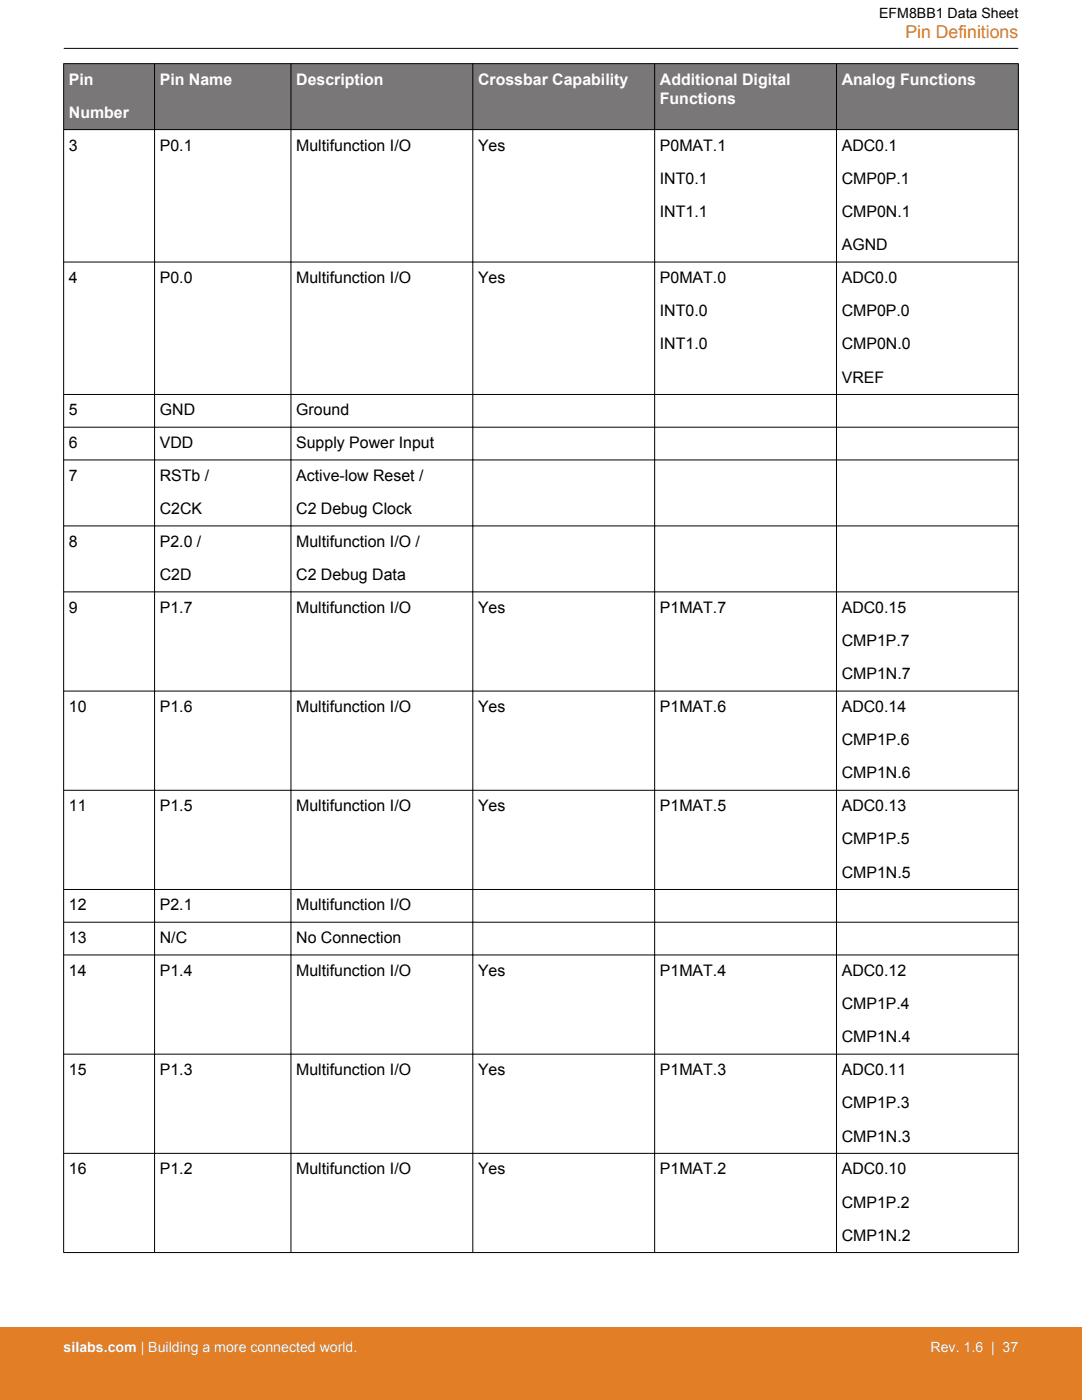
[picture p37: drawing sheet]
<svg xmlns="http://www.w3.org/2000/svg" width="216mm" height="279mm" viewBox="0 0 216 279" stroke-linecap="round" stroke-linejoin="round" font-family="sans-serif">
<defs><g id="words">
<text font-size="3.5" fill="#e27f26" x="180.7" y="7.5">Pin Definitions</text>
<g font-size="3.2" fill="#fff">
<text x="13.7" y="16.9">Pin</text>
<text x="31.9" y="16.9">Pin Name</text>
<text x="59.1" y="16.9">Description</text>
<text x="95.4" y="16.9">Crossbar Capability</text>
<text x="131.7" y="16.9">Additional Digital</text>
<text x="168" y="16.9">Analog Functions</text>
<text x="13.7" y="23.5">Number</text>
<text x="131.7" y="20.7">Functions</text>
</g>
<g font-size="3.2">
<text x="13.7" y="30">3</text>
<text x="31.9" y="30">P0.1</text>
<text x="59.1" y="30">Multifunction I/O</text>
<text x="95.4" y="30">Yes</text>
<text x="131.7" y="30">P0MAT.1</text>
<text x="168" y="30">ADC0.1</text>
<text x="131.7" y="36.7">INT0.1</text>
<text x="168" y="36.7">CMP0P.1</text>
<text x="131.7" y="43.3">INT1.1</text>
<text x="168" y="43.3">CMP0N.1</text>
<text x="168" y="49.9">AGND</text>
<text x="13.7" y="56.5">4</text>
<text x="31.9" y="56.5">P0.0</text>
<text x="59.1" y="56.5">Multifunction I/O</text>
<text x="95.4" y="56.5">Yes</text>
<text x="131.7" y="56.5">P0MAT.0</text>
<text x="168" y="56.5">ADC0.0</text>
<text x="131.7" y="63.1">INT0.0</text>
<text x="168" y="63.1">CMP0P.0</text>
<text x="131.7" y="69.7">INT1.0</text>
<text x="168" y="69.7">CMP0N.0</text>
<text x="168" y="76.4">VREF</text>
<text x="13.7" y="82.9">5</text>
<text x="31.9" y="82.9">GND</text>
<text x="59.1" y="82.9">Ground</text>
<text x="13.7" y="89.4">6</text>
<text x="31.9" y="89.4">VDD</text>
<text x="59.1" y="89.4">Supply Power Input</text>
<text x="13.7" y="96">7</text>
<text x="31.9" y="96">RSTb /</text>
<text x="59.1" y="96">Active-low Reset /</text>
<text x="31.9" y="102.6">C2CK</text>
<text x="59.1" y="102.6">C2 Debug Clock</text>
<text x="13.7" y="109.1">8</text>
<text x="31.9" y="109.1">P2.0 /</text>
<text x="59.1" y="109.1">Multifunction I/O /</text>
<text x="31.9" y="115.8">C2D</text>
<text x="59.1" y="115.8">C2 Debug Data</text>
<text x="13.7" y="122.3">9</text>
<text x="31.9" y="122.3">P1.7</text>
<text x="59.1" y="122.3">Multifunction I/O</text>
<text x="95.4" y="122.3">Yes</text>
<text x="131.7" y="122.3">P1MAT.7</text>
<text x="168" y="122.3">ADC0.15</text>
<text x="168" y="128.9">CMP1P.7</text>
<text x="168" y="135.6">CMP1N.7</text>
<text x="13.7" y="142.1">10</text>
<text x="31.9" y="142.1">P1.6</text>
<text x="59.1" y="142.1">Multifunction I/O</text>
<text x="95.4" y="142.1">Yes</text>
<text x="131.7" y="142.1">P1MAT.6</text>
<text x="168" y="142.1">ADC0.14</text>
<text x="168" y="148.7">CMP1P.6</text>
<text x="168" y="155.4">CMP1N.6</text>
<text x="13.7" y="161.9">11</text>
<text x="31.9" y="161.9">P1.5</text>
<text x="59.1" y="161.9">Multifunction I/O</text>
<text x="95.4" y="161.9">Yes</text>
<text x="131.7" y="161.9">P1MAT.5</text>
<text x="168" y="161.9">ADC0.13</text>
<text x="168" y="168.5">CMP1P.5</text>
<text x="168" y="175.2">CMP1N.5</text>
<text x="13.7" y="181.7">12</text>
<text x="31.9" y="181.7">P2.1</text>
<text x="59.1" y="181.7">Multifunction I/O</text>
<text x="13.7" y="188.2">13</text>
<text x="31.9" y="188.2">N/C</text>
<text x="59.1" y="188.2">No Connection</text>
<text x="13.7" y="194.8">14</text>
<text x="31.9" y="194.8">P1.4</text>
<text x="59.1" y="194.8">Multifunction I/O</text>
<text x="95.4" y="194.8">Yes</text>
<text x="131.7" y="194.8">P1MAT.4</text>
<text x="168" y="194.8">ADC0.12</text>
<text x="168" y="201.4">CMP1P.4</text>
<text x="168" y="208">CMP1N.4</text>
<text x="13.7" y="214.6">15</text>
<text x="31.9" y="214.6">P1.3</text>
<text x="59.1" y="214.6">Multifunction I/O</text>
<text x="95.4" y="214.6">Yes</text>
<text x="131.7" y="214.6">P1MAT.3</text>
<text x="168" y="214.6">ADC0.11</text>
<text x="168" y="221.2">CMP1P.3</text>
<text x="168" y="227.8">CMP1N.3</text>
<text x="13.7" y="234.4">16</text>
<text x="31.9" y="234.4">P1.2</text>
<text x="59.1" y="234.4">Multifunction I/O</text>
<text x="95.4" y="234.4">Yes</text>
<text x="131.7" y="234.4">P1MAT.2</text>
<text x="168" y="234.4">ADC0.10</text>
<text x="168" y="241">CMP1P.2</text>
<text x="168" y="247.6">CMP1N.2</text>
</g>
<text font-size="2.8" x="175.4" y="3.5">EFM8BB1 Data Sheet</text>
<g font-size="2.8" fill="#fff">
<text x="12.7" y="269.9">silabs.com | Building a more connected world.</text>
<text x="185.7" y="269.9">Rev. 1.6 | 37</text>
</g>
</g></defs>
<g fill="#797777">
<path d="M12.7 12.7h190.5v13.2h-190.5z" fill-rule="evenodd"/>
<path d="M12.7 12.7h190.5v13.2h-190.5z" fill-rule="evenodd"/>
</g>
<g fill="none" stroke="#000" stroke-width=".2">
<path d="M12.7 12.7h190.5M12.7 12.7v237.3M12.7 9.7h190.5M30.8 12.7v237.3M58.1 12.7v237.3M94.3 12.7v237.3M130.6 12.7v237.3M166.9 12.7v237.3M203.2 12.7v237.3M12.7 25.9h190.5M12.7 52.3h190.5M12.7 78.7h190.5"/>
<path d="M12.7 85.3h190.5M12.7 91.8h190.5M12.7 105h190.5M12.7 118.1h190.5M12.7 137.9h190.5M12.7 157.7h190.5M12.7 177.5h190.5M12.7 184h190.5M12.7 190.6h190.5M12.7 210.4h190.5M12.7 230.2h190.5M12.7 250h190.5"/>
</g>
<path d="M0 264.9h215.9v14.5h-215.9z" fill="#e27f26"/>
<use href="#words"/>
</svg>
